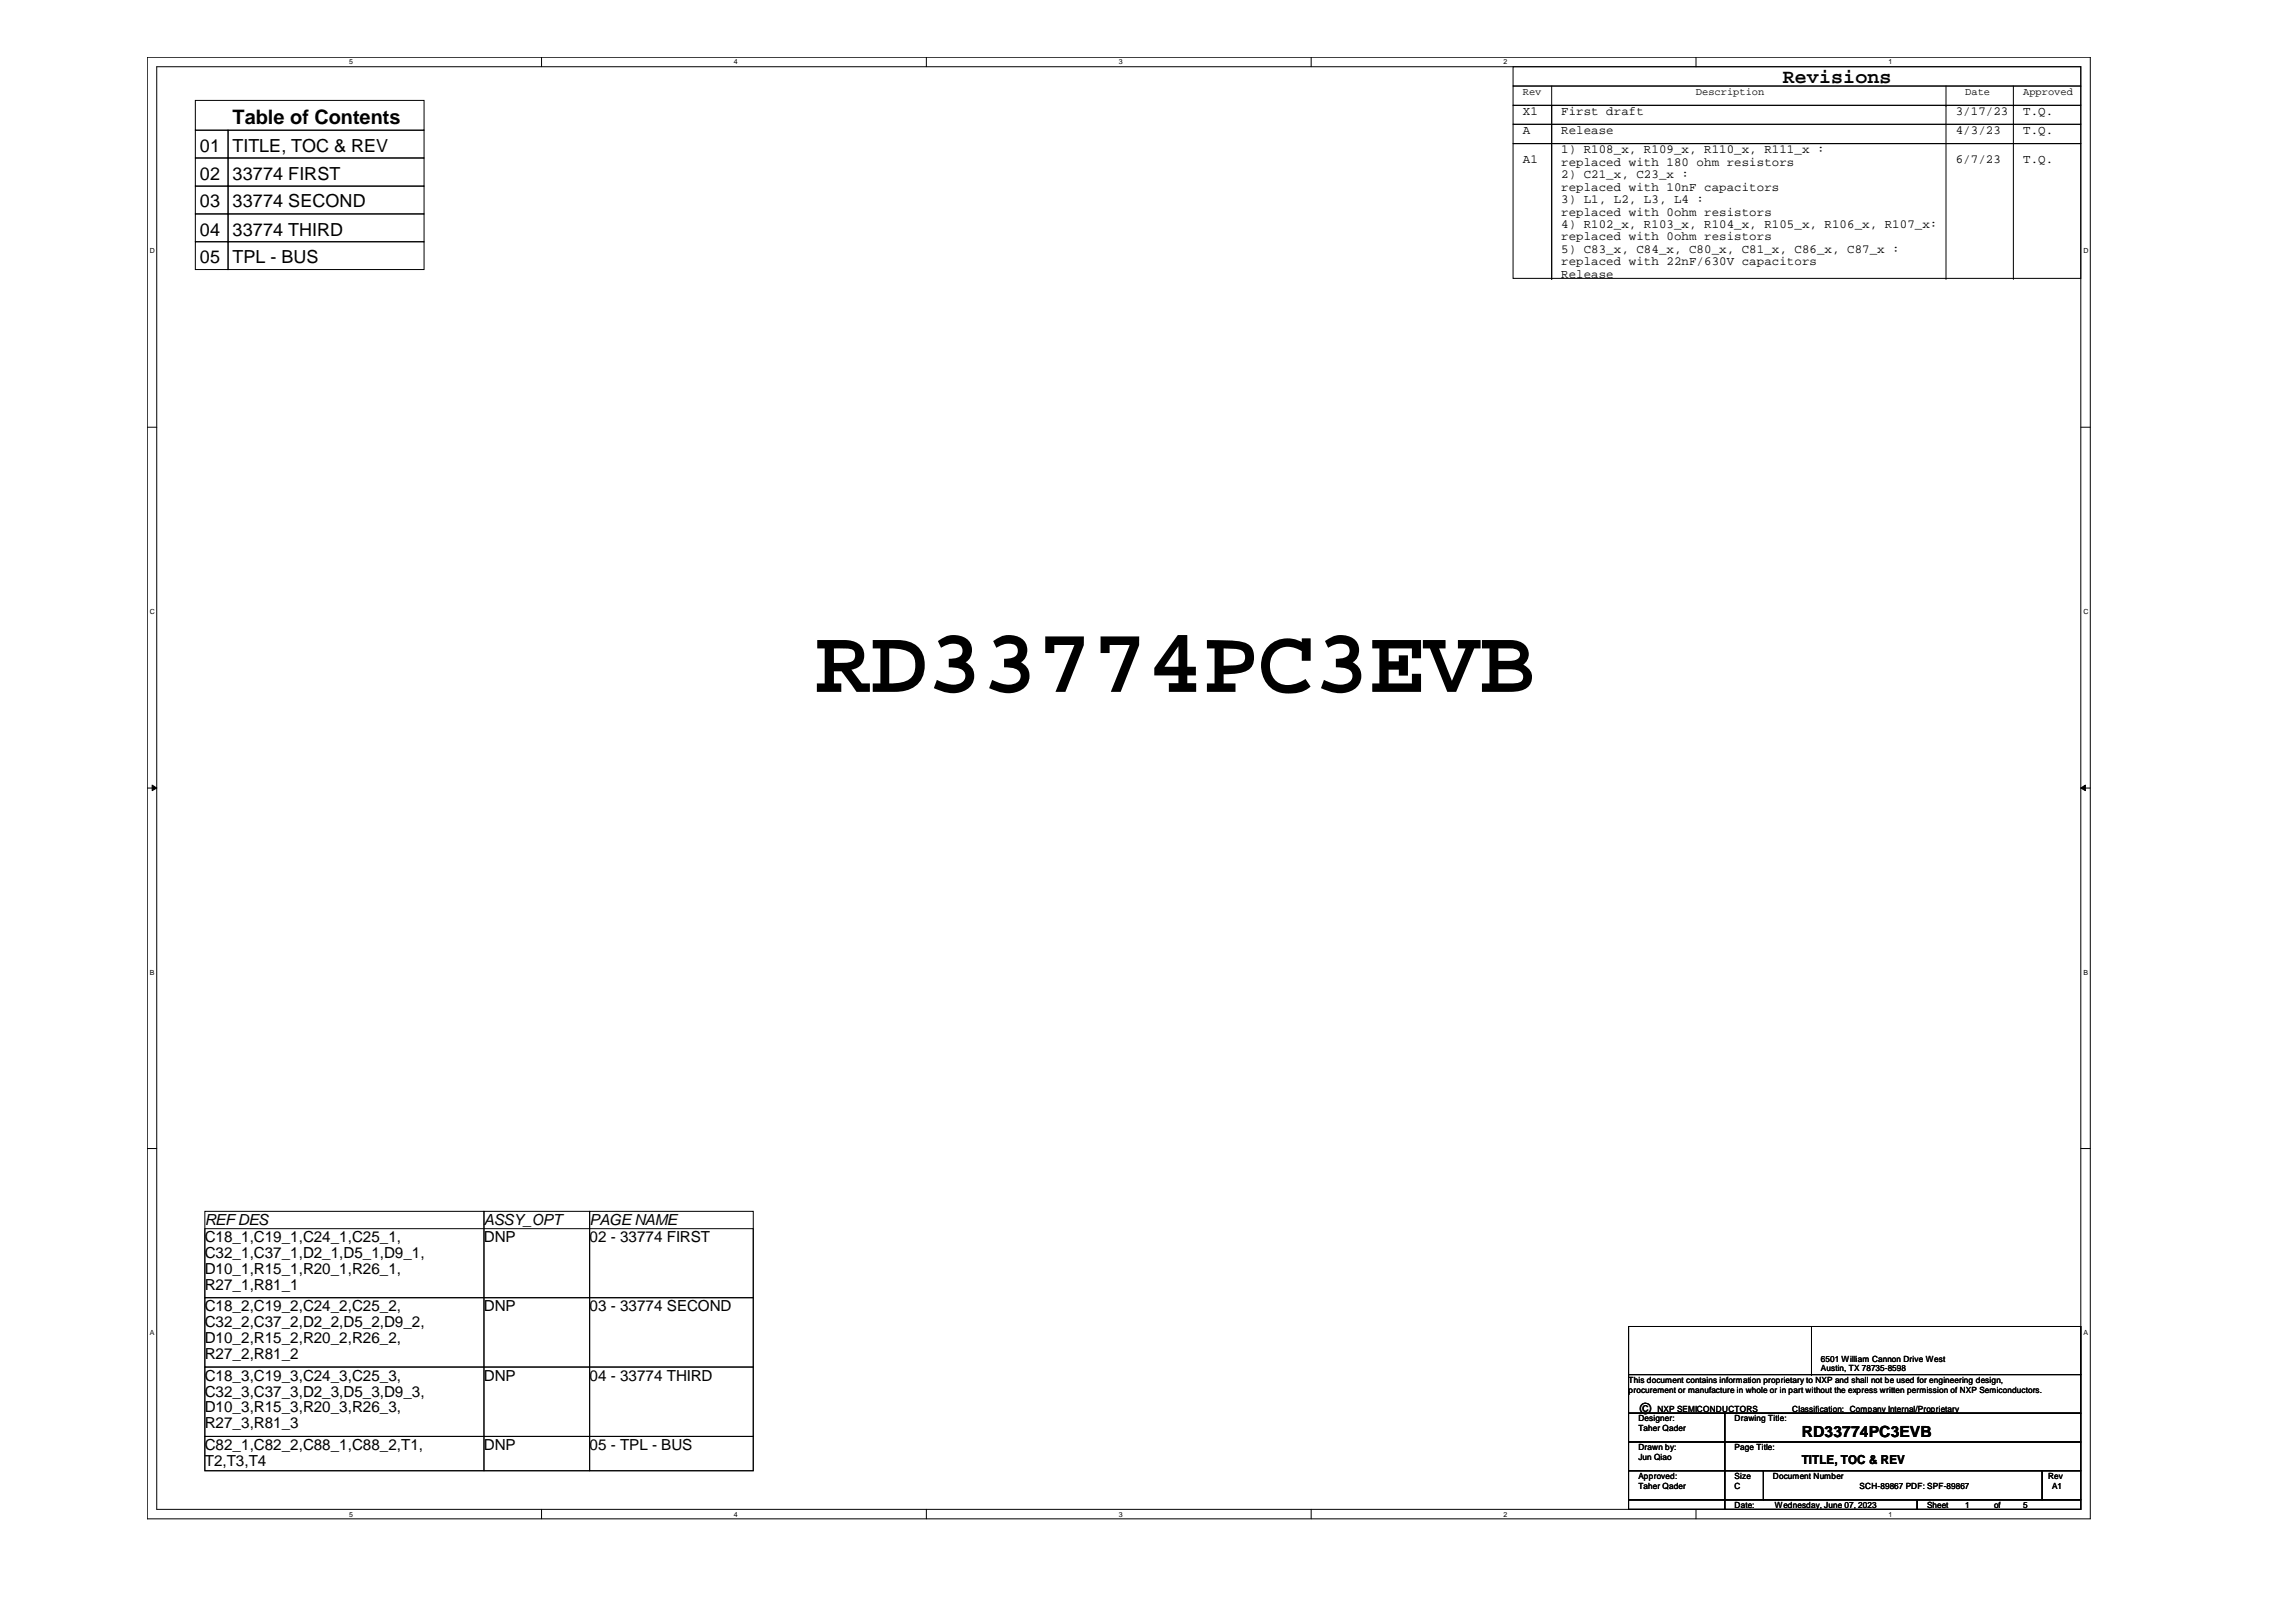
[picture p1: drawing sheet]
<svg xmlns="http://www.w3.org/2000/svg" width="297mm" height="210mm" viewBox="0 0 297 210" stroke-linecap="round" stroke-linejoin="round" font-family="sans-serif">
<defs><g id="words">
<text font-size="11.9" x="105.5" y="89.5">RD33774PC3EVB</text>
<g font-size="2.6">
<text x="230.6" y="10.8">Revisions</text>
<text x="30.1" y="16">Table of Contents</text>
</g>
<g font-size="2.3">
<text x="25.9" y="19.6">01 TITLE, TOC &amp; REV</text>
<text x="25.9" y="23.2">02 33774 FIRST</text>
<text x="25.9" y="26.8">03 33774 SECOND</text>
<text x="25.9" y="30.5">04 33774 THIRD</text>
<text x="25.9" y="34.1">05 TPL - BUS</text>
</g>
<g font-size="2">
<text x="26.5" y="158.5">REF DES</text>
<text x="26.5" y="160.8">C18_1,C19_1,C24_1,C25_1,</text>
<text x="62.6" y="160.8">DNP</text>
<text x="62.6" y="158.5">ASSY_OPT</text>
<text x="76.3" y="160.8">02 - 33774 FIRST</text>
<text x="76.3" y="158.5">PAGE NAME</text>
<text x="26.5" y="162.8">C32_1,C37_1,D2_1,D5_1,D9_1,</text>
<text x="26.5" y="164.8">D10_1,R15_1,R20_1,R26_1,</text>
<text x="26.5" y="166.9">R27_1,R81_1</text>
<text x="26.5" y="169.7">C18_2,C19_2,C24_2,C25_2,</text>
<text x="26.5" y="171.7">C32_2,C37_2,D2_2,D5_2,D9_2,</text>
<text x="26.5" y="173.8">D10_2,R15_2,R20_2,R26_2,</text>
<text x="62.6" y="169.7">DNP</text>
<text x="76.3" y="169.7">03 - 33774 SECOND</text>
<text x="26.5" y="175.8">R27_2,R81_2</text>
<text x="26.5" y="178.7">C18_3,C19_3,C24_3,C25_3,</text>
<text x="62.6" y="178.7">DNP</text>
<text x="76.3" y="178.7">04 - 33774 THIRD</text>
<text x="26.5" y="180.7">C32_3,C37_3,D2_3,D5_3,D9_3,</text>
<text x="26.5" y="182.8">D10_3,R15_3,R20_3,R26_3,</text>
<text x="26.5" y="184.8">R27_3,R81_3</text>
<text x="212.2" y="183">©</text>
<text x="233.1" y="186">RD33774PC3EVB</text>
<text x="26.5" y="187.7">C82_1,C82_2,C88_1,C88_2,T1,</text>
<text x="26.5" y="189.7">T2,T3,T4</text>
<text x="62.6" y="187.7">DNP</text>
<text x="76.3" y="187.7">05 - TPL - BUS</text>
</g>
<g font-size="1.6">
<text x="197" y="14.9">X1</text>
<text x="197" y="17.4">A</text>
<text x="202" y="14.9">First draft</text>
<text x="202" y="17.4">Release</text>
<text x="253" y="17.4">4/3/23</text>
<text x="253" y="14.9">3/17/23</text>
<text x="261.7" y="14.9">T.Q.</text>
<text x="261.7" y="17.4">T.Q.</text>
<text x="197" y="21.1">A1</text>
<text x="202" y="19.9">1) R108_x, R109_x, R110_x, R111_x :</text>
<text x="202" y="21.5">replaced with 180 ohm resistors</text>
<text x="202" y="23.1">2) C21_x, C23_x :</text>
<text x="253" y="21.1">6/7/23</text>
<text x="261.7" y="21.1">T.Q.</text>
<text x="202" y="24.7">replaced with 10nF capacitors</text>
<text x="202" y="26.3">3) L1, L2, L3, L4 :</text>
<text x="202" y="27.9">replaced with 0ohm resistors</text>
<text x="202" y="29.5">4) R102_x, R103_x, R104_x, R105_x, R106_x, R107_x:</text>
<text x="202" y="31.1">replaced with 0ohm resistors</text>
<text x="202" y="32.7">5) C83_x, C84_x, C80_x, C81_x, C86_x, C87_x :</text>
<text x="202" y="34.3">replaced with 22nF/630V capacitors</text>
<text x="202" y="35.9">Release</text>
<text x="233.1" y="189.4">TITLE, TOC &amp; REV</text>
</g>
<g font-size="1.4">
<text x="197" y="12.3">Rev</text>
<text x="219.4" y="12.3">Description</text>
<text x="254.3" y="12.3">Date</text>
<text x="261.7" y="12.3">Approved</text>
</g>
<g font-size="1.1">
<text x="210.7" y="178.9">This document contains information proprietary to NXP and shall not be used for engineering design,</text>
<text x="235.6" y="176.2">6501 William Cannon Drive West</text>
<text x="235.6" y="177.4">Austin, TX 78735-8598</text>
<text x="210.7" y="180.2">procurement or manufacture in whole or in part without the express written permission of NXP Semiconductors.</text>
<text x="212" y="183.9">Designer:</text>
<text x="212" y="185.2">Taher Qader</text>
<text x="214.4" y="182.7">NXP SEMICONDUCTORS</text>
<text x="224.4" y="183.9">Drawing Title:</text>
<text x="231.9" y="182.7">Classification: Company Internal/Proprietary</text>
<text x="212" y="187.7">Drawn by:</text>
<text x="212" y="191.4">Approved:</text>
<text x="212" y="188.9">Jun Qiao</text>
<text x="224.4" y="187.7">Page Title:</text>
<text x="224.4" y="191.4">Size</text>
<text x="229.4" y="191.4">Document Number</text>
<text x="265" y="191.4">Rev</text>
<text x="212" y="192.7">Taher Qader</text>
<text x="224.4" y="195.2">Date:</text>
<text x="224.4" y="192.7">C</text>
<text x="229.6" y="195.2">Wednesday, June 07, 2023</text>
<text x="240.6" y="192.7">SCH-89867 PDF: SPF-89867</text>
<text x="249.3" y="195.2">Sheet</text>
<text x="254.3" y="195.2">1</text>
<text x="258" y="195.2">of</text>
<text x="261.7" y="195.2">5</text>
<text x="265.5" y="192.7">A1</text>
</g>
<g font-size=".9">
<text x="45.2" y="8.3">5</text>
<text x="95" y="8.3">4</text>
<text x="144.7" y="8.3">3</text>
<text x="194.5" y="8.3">2</text>
<text x="244.3" y="8.3">1</text>
<text x="19.4" y="32.8">D</text>
<text x="269.5" y="32.8">D</text>
<text x="19.4" y="79.4">C</text>
<text x="269.5" y="79.4">C</text>
<text x="19.4" y="126.1">B</text>
<text x="269.5" y="126.1">B</text>
<text x="19.4" y="172.8">A</text>
<text x="269.5" y="172.8">A</text>
<text x="45.2" y="196.3">5</text>
<text x="95" y="196.3">4</text>
<text x="144.7" y="196.3">3</text>
<text x="194.5" y="196.3">2</text>
<text x="244.3" y="196.3">1</text>
</g>
</g></defs>
<path d="M19.1 7.4h251.3v189.2h-251.3zM20.3 8.6h248.9v186.7h-248.9z" fill="none" stroke="#000" stroke-width=".13"/>
<g fill="#fff">
<path d="M45.2 7.5h.5v1.1h-.5z"/>
<path d="M45.2 195.5h.5v1h-.5z"/>
</g>
<path d="M70.1 7.4v1.2M70.1 195.3v1.3" fill="none" stroke="#000" stroke-width=".13"/>
<g fill="#fff">
<path d="M95 7.5h.5v1.1h-.5z"/>
<path d="M95 195.5h.5v1h-.5z"/>
</g>
<path d="M119.8 7.4v1.2M119.8 195.3v1.3" fill="none" stroke="#000" stroke-width=".13"/>
<g fill="#fff">
<path d="M144.7 7.5h.5v1.1h-.5z"/>
<path d="M144.7 195.5h.5v1h-.5z"/>
</g>
<path d="M169.6 7.4v1.2M169.6 195.3v1.3" fill="none" stroke="#000" stroke-width=".13"/>
<g fill="#fff">
<path d="M194.5 7.5h.5v1.1h-.5z"/>
<path d="M194.5 195.5h.5v1h-.5z"/>
</g>
<path d="M219.4 7.4v1.2M219.4 195.3v1.3" fill="none" stroke="#000" stroke-width=".13"/>
<g fill="#fff">
<path d="M244.3 7.5h.5v1.1h-.5z"/>
<path d="M244.3 195.5h.5v1h-.5z"/>
<path d="M19.4 32h.6v1h-.6z"/>
<path d="M269.5 32h.7v1h-.7z"/>
<path d="M19.4 78.6h.6v1h-.6z"/>
<path d="M269.5 78.6h.7v1h-.7z"/>
</g>
<path d="M19.1 55.3h1.2M269.2 55.3h1.2" fill="none" stroke="#000" stroke-width=".13"/>
<g fill="#fff">
<path d="M19.4 125.3h.6v1h-.6z"/>
<path d="M269.5 125.3h.6v1h-.6z"/>
</g>
<path d="M19.1 102h1.2M19.7 101.6l.6 .4-.6 .3zM269.2 102l.6-.4v.7zM269.2 102h1.2" fill="none" stroke="#000" stroke-width=".13"/>
<path d="M19.7 101.6l.6 .4-.6 .3zM269.2 102l.6-.4v.7z" fill="#000"/>
<g fill="#fff">
<path d="M19.4 172h.5v1h-.5z"/>
<path d="M269.5 172h.6v1h-.6z"/>
</g>
<g fill="none" stroke="#000" stroke-width=".13">
<path d="M25.3 13h29.6v3.8h-29.6zM25.3 16.8h4.2v3.6h-4.2zM29.5 16.8h25.4v3.6h-25.4zM195.7 8.6h73.5v2.5h-73.5zM195.7 11.1h73.5v2.5h-73.5zM195.7 13.6h73.5v2.5h-73.5zM195.7 16.1h73.5v2.5h-73.5zM195.7 18.6h73.5v17.4h-73.5zM200.7 13.6h.1M200.7 11.1v24.9M251.8 13.6h.1M251.8 11.1v24.9"/>
<path d="M260.5 13.6h.1M260.5 11.1v24.9M25.3 20.4h4.2v3.7h-4.2zM25.3 24.1h4.2v3.6h-4.2zM25.3 27.7h4.2v3.6h-4.2zM25.3 31.3h4.2v3.6h-4.2zM29.5 20.4h25.4v3.7h-25.4zM29.5 24.1h25.4v3.6h-25.4zM29.5 27.7h25.4v3.6h-25.4zM29.5 31.3h25.4v3.6h-25.4zM200.7 36h.1M251.8 36h.1"/>
<path d="M260.5 36h.1M19.1 148.6h1.2M26.5 159h71v8.9h-71zM26.5 156.8h36.1v33.5h-36.1zM62.6 156.8h13.7v33.5h-13.7zM76.3 156.8h21.2v33.5h-21.2zM269.2 148.6h1.2M26.5 167.9h71v9h-71zM26.5 176.9h71v9h-71zM210.7 177.9h58.5v5h-58.5zM210.7 171.7h58.5v6.2h-58.5zM234.4 177.9h.1"/>
<path d="M234.4 171.7v6.2M26.5 185.9h71v4.4h-71zM210.7 182.9h12.4v3.7h-12.4zM210.7 186.6h12.4v3.7h-12.4zM210.7 190.3h12.4v3.8h-12.4zM210.7 194.1h12.4v1.2h-12.4zM223.1 182.9h46.1v3.7h-46.1zM223.1 186.6h46.1v3.7h-46.1zM223.1 190.3h5v3.8h-5zM223.1 194.1h24.9v1.2h-24.9zM228.1 190.3h36.1v3.8h-36.1zM248 194.1h21.2v1.2h-21.2z"/>
<path d="M264.2 190.3h5v3.8h-5z"/>
</g>
<use href="#words"/>
</svg>
